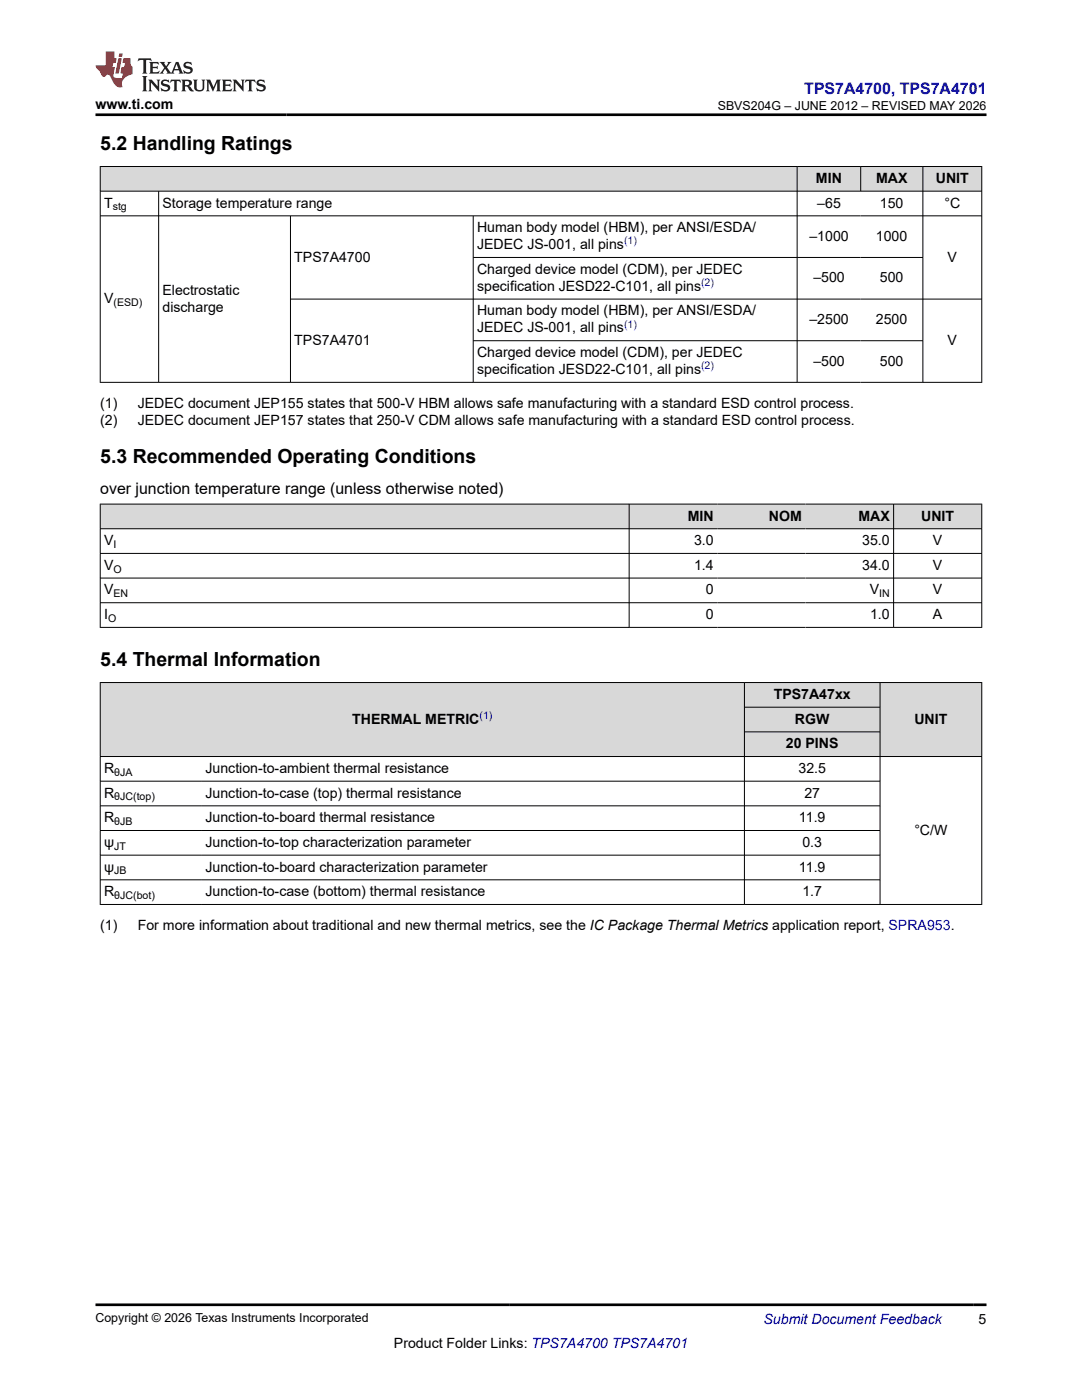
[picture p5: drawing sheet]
<svg xmlns="http://www.w3.org/2000/svg" width="216mm" height="279mm" viewBox="0 0 216 279" stroke-linecap="round" stroke-linejoin="round" font-family="sans-serif">
<defs><g id="words">
<g font-size="3.9">
<text x="20" y="29.9">5.2 Handling Ratings</text>
<text x="20" y="92.3">5.3 Recommended Operating Conditions</text>
<text x="20" y="132.9">5.4 Thermal Information</text>
</g>
<text font-size="3.2" fill="#00f" x="160.5" y="18.7">TPS7A4700, TPS7A4701</text>
<text font-size="3.2" x="20" y="98.5">over junction temperature range (unless otherwise noted)</text>
<g font-size="2.8">
<text x="19.1" y="21.8">www.ti.com</text>
<text x="20.8" y="41.4">T</text>
<text x="32.4" y="41.4">Storage temperature range</text>
<text x="162.8" y="36.5">MIN</text>
<text x="163.1" y="41.4">–65</text>
<text x="174.8" y="36.5">MAX</text>
<text x="175.6" y="41.4">150</text>
<text x="186.7" y="36.5">UNIT</text>
<text x="188.4" y="41.4">°C</text>
<text x="95.2" y="46.3">Human body model (HBM), per ANSI/ESDA/</text>
<text x="58.7" y="52.2">TPS7A4700</text>
<text x="95.2" y="49.7">JEDEC JS-001, all pins</text>
<text x="161.5" y="48">–1000</text>
<text x="174.8" y="48">1000</text>
<text x="189.1" y="52.2">V</text>
<text x="32.4" y="58.8">Electrostatic</text>
<text x="95.2" y="54.7">Charged device model (CDM), per JEDEC</text>
<text x="95.2" y="58">specification JESD22-C101, all pins</text>
<text x="162.3" y="56.3">–500</text>
<text x="175.6" y="56.3">500</text>
<text x="20.8" y="60.5">V</text>
<text x="32.4" y="62.2">discharge</text>
<text x="95.2" y="63">Human body model (HBM), per ANSI/ESDA/</text>
<text x="161.5" y="64.7">–2500</text>
<text x="174.8" y="64.7">2500</text>
<text x="58.7" y="68.8">TPS7A4701</text>
<text x="95.2" y="66.4">JEDEC JS-001, all pins</text>
<text x="95.2" y="71.3">Charged device model (CDM), per JEDEC</text>
<text x="189.1" y="68.8">V</text>
<text x="95.2" y="74.7">specification JESD22-C101, all pins</text>
<text x="162.3" y="73">–500</text>
<text x="175.6" y="73">500</text>
<text x="20" y="81.5">(1)</text>
<text x="27.5" y="81.5">JEDEC document JEP155 states that 500-V HBM allows safe manufacturing with a standard ESD control process.</text>
<text x="20" y="84.8">(2)</text>
<text x="27.5" y="84.8">JEDEC document JEP157 states that 250-V CDM allows safe manufacturing with a standard ESD control process.</text>
<text x="137.3" y="103.9">MIN</text>
<text x="153.4" y="103.9">NOM</text>
<text x="171.3" y="103.9">MAX</text>
<text x="183.8" y="103.9">UNIT</text>
<text x="20.8" y="108.8">V</text>
<text x="20.8" y="113.7">V</text>
<text x="138.5" y="108.8">3.0</text>
<text x="138.5" y="113.7">1.4</text>
<text x="172.1" y="108.8">35.0</text>
<text x="172.1" y="113.7">34.0</text>
<text x="186.2" y="108.8">V</text>
<text x="186.2" y="113.7">V</text>
<text x="20.8" y="118.6">V</text>
<text x="140.9" y="118.6">0</text>
<text x="173.5" y="118.6">V</text>
<text x="186.2" y="118.6">V</text>
<text x="20.8" y="123.6">I</text>
<text x="140.9" y="123.6">0</text>
<text x="173.6" y="123.6">1.0</text>
<text x="186.2" y="123.6">A</text>
<text x="154.4" y="139.5">TPS7A47xx</text>
<text x="70.3" y="144.4">THERMAL METRIC</text>
<text x="156.8" y="149.3">20 PINS</text>
<text x="158.6" y="144.4">RGW</text>
<text x="182.5" y="144.4">UNIT</text>
<text x="20.8" y="154.3">R</text>
<text x="41" y="154.3">Junction-to-ambient thermal resistance</text>
<text x="159.3" y="154.3">32.5</text>
<text x="20.8" y="159.2">R</text>
<text x="41" y="159.2">Junction-to-case (top) thermal resistance</text>
<text x="160.5" y="159.2">27</text>
<text x="20.8" y="164.1">R</text>
<text x="41" y="164.1">Junction-to-board thermal resistance</text>
<text x="159.4" y="164.1">11.9</text>
<text x="182.4" y="166.6">°C/W</text>
<text x="20.8" y="169">ψ</text>
<text x="20.8" y="173.9">ψ</text>
<text x="41" y="169">Junction-to-top characterization parameter</text>
<text x="41" y="173.9">Junction-to-board characterization parameter</text>
<text x="159.4" y="173.9">11.9</text>
<text x="160.1" y="169">0.3</text>
<text x="20.8" y="178.9">R</text>
<text x="41" y="178.9">Junction-to-case (bottom) thermal resistance</text>
<text x="160.1" y="178.9">1.7</text>
<text x="20" y="185.7">(1)</text>
<text x="27.5" y="185.7">For more information about traditional and new thermal metrics, see the IC Package Thermal Metrics application report, SPRA953.</text>
<text x="78.6" y="269">Product Folder Links: TPS7A4700 TPS7A4701</text>
<text x="195.3" y="264.2">5</text>
</g>
<text font-size="2.8" fill="#00f" x="152.4" y="264.2">Submit Document Feedback</text>
<g font-size="2.5">
<text x="143.2" y="21.9">SBVS204G – JUNE 2012 – REVISED MAY 2026</text>
<text x="19.1" y="263.9">Copyright © 2026 Texas Instruments Incorporated</text>
</g>
<g font-size="2.1">
<text x="22.5" y="42">stg</text>
<text x="22.6" y="61.1">(ESD)</text>
<text x="22.6" y="109.4">I</text>
<text x="22.6" y="114.3">O</text>
<text x="22.6" y="119.2">EN</text>
<text x="175.4" y="119.2">IN</text>
<text x="21.6" y="124.1">O</text>
<text x="22.8" y="154.8">θJA</text>
<text x="22.8" y="159.7">θJC(top)</text>
<text x="22.8" y="164.7">θJB</text>
<text x="22.8" y="169.6">JT</text>
<text x="22.8" y="174.5">JB</text>
<text x="22.8" y="179.4">θJC(bot)</text>
</g>
<g font-size="2.1" fill="#00f">
<text x="124.5" y="48.8">(1)</text>
<text x="139.9" y="57.1">(2)</text>
<text x="124.5" y="65.4">(1)</text>
<text x="139.9" y="73.7">(2)</text>
<text x="95.7" y="143.5">(1)</text>
</g>
</g></defs>
<g fill="#d8d8d8">
<path d="M20 33.2h175.9v5h-175.9z" fill-rule="evenodd"/>
<path d="M20.1 33.3h138.9v4.8h-138.9z" fill-rule="evenodd"/>
<path d="M159.1 33.3h12.6v4.8h-12.6z" fill-rule="evenodd"/>
<path d="M171.8 33.3h12.3v4.8h-12.3z" fill-rule="evenodd"/>
<path d="M184.2 33.3h11.6v4.8h-11.6z" fill-rule="evenodd"/>
</g>
<g fill="none" stroke="#000" stroke-width=".2">
<path d="M19.9 33.2h176.1M19.9 38.2h176.1M20 33.2v43.2M31.7 38.2v38.2M159.1 33.2v43.2M171.7 33.2v5M184.1 33.2v43.2M195.9 33.2v43.2M19.9 43.1h176.1M58 43.1v33.3M58 59.7h138M94.4 43.1v33.3"/>
<path d="M94.4 51.4h89.8M94.4 68h89.8M196 76.3h-176.1"/>
</g>
<g fill="#d8d8d8">
<path d="M20 100.6h175.9v4.9h-175.9z" fill-rule="evenodd"/>
<path d="M20.1 100.7h105.4v4.8h-105.4z" fill-rule="evenodd"/>
<path d="M125.6 100.7h17.5v4.8h-17.5z" fill-rule="evenodd"/>
<path d="M143.1 100.7h17.6v4.8h-17.6z" fill-rule="evenodd"/>
<path d="M160.7 100.7h17.5v4.8h-17.5z" fill-rule="evenodd"/>
<path d="M178.4 100.7h17.4v4.8h-17.4z" fill-rule="evenodd"/>
</g>
<path d="M19.9 100.6h176.1M19.9 105.5h176.1M19.9 110.4h176.1M19.9 115.4h176.1M20 100.5v24.8M125.5 100.5v24.8M178.3 100.5v24.8M195.9 100.5v24.8M19.9 120.3h176.1M19.9 125.2h176.1" fill="none" stroke="#000" stroke-width=".2"/>
<g fill="#d8d8d8">
<path d="M20 136.2h175.9v4.9h-175.9z" fill-rule="evenodd"/>
<path d="M20.1 136.3h128.4v14.6h-128.4z" fill-rule="evenodd"/>
<path d="M148.6 136.3h26.9v4.8h-26.9z" fill-rule="evenodd"/>
<path d="M175.7 136.3h20.1v14.6h-20.1z" fill-rule="evenodd"/>
<path d="M148.6 141.2h26.9v4.8h-26.9z" fill-rule="evenodd"/>
<path d="M148.6 146.1h26.9v4.8h-26.9z" fill-rule="evenodd"/>
</g>
<g fill="none" stroke="#000" stroke-width=".2">
<path d="M19.9 136.2h176.1M20 136.2v44.4M148.5 136.2v44.4M175.6 136.2v44.4M195.9 136.2v44.4M19.9 151h176.1M19.9 155.9h155.8M148.5 141.1h27.2M148.5 146.1h27.2M19.9 160.8h155.8M19.9 165.7h155.8M19.9 170.7h155.8"/>
<path d="M19.9 175.6h155.8M196 180.5h-176.1"/>
</g>
<path d="M27.7 11.6l-.2 .6 .5-.2h.6v.1v2.2l-.2 .4h1l-.2-.4v-2.2v-.1h.5l.5 .2-.1-.6zM29.8 12.4l.2 .3v1.6l-.2 .4h1.9l.1-.6a1.08 1.08 0 0 1-1.3 .2v-.7h.6l.4 .2v-.7l-.4 .2h-.6v-.5l.2-.2a1 1 0 0 1 1 .3l-.1-.5zM31.8 12.4l1 1.1-1 1.2h.9l-.2-.2 .4-.8 .5 .8-.2 .2h1.6l-.2-.2 .1-.5h1l.1 .5-.1 .2h.9l-.2-.4-.8-1.9h-.5l-1 2.1-.8-1.1 .9-1h-.8l.2 .2-.5 .6-.3-.6 .1-.2zM35.2 12.8l.4 1h-.8zM36.8 12.5a.65 .65 0 0 0-.2 .7 .65 .65 0 0 0 .6 .5l.7 .1 .1 .3a.79 .79 0 0 1-.7 .4 .79 .79 0 0 1-.7-.5l.1 .7 .2-.1a.93 .93 0 0 0 1.1 0 .93 .93 0 0 0 .4-.9 1.46 1.46 0 0 0-1.2-.6l-.1-.3a1.09 1.09 0 0 1 1.2 .2l-.2-.6-.1 .1-.6-.2zM28.4 15.2l.2 .4v2.2l-.2 .4h1l-.2-.4v-2.2l.2-.4zM29.6 15.9l.2 .4v1.5l-.2 .4h.8l-.3-.4v-1.3l1.7 1.8v-2l.2-.4h-.8l.2 .2 .1 1.1-1.2-1.3zM32.3 16a.65 .65 0 0 0-.2 .8 .65 .65 0 0 0 .7 .4l.6 .2 .1 .2a.79 .79 0 0 1-.7 .4 .79 .79 0 0 1-.7-.5l.1 .7 .2-.1a.93 .93 0 0 0 1.1 .1 .93 .93 0 0 0 .4-1 1.46 1.46 0 0 0-1.2-.5l-.1-.4a1.09 1.09 0 0 1 1.2 .2l-.2-.6-.1 .1-.6-.1zM34.1 15.9l-.1 .6a.63 .63 0 0 1 .7-.3l.1 1.6-.3 .4h1l-.2-.4v-1.6a.66 .66 0 0 1 .8 .3l-.1-.6zM36.2 15.9l.2 .4v1.5l-.2 .4h.9l-.2-.2v-.7h.5l.1 .2a.79 .79 0 0 0 1.2 .6l-1-.9a.61 .61 0 0 0 .6-.6 .61 .61 0 0 0-.5-.7zM36.9 16.2h.2a.47 .47 0 0 1 .5 .1 .47 .47 0 0 1 .1 .5l-.2 .1-.6 .1zM38.5 15.9l.2 .2a2.27 2.27 0 0 0 .4 2 1.04 1.04 0 0 0 1.7-.7v-1.3l.2-.2h-.8l.2 .4v1.1a.6 .6 0 0 1-.6 .6 .6 .6 0 0 1-.6-.6v-1.1l.3-.4zM41.1 15.9l.2 .4v1.5l-.2 .4h.7l-.2-.4v-1.4l.9 1.9 .8-1.9v1.4l-.2 .4h1l-.3-.4v-1.5l.3-.4h-.8l-.7 1.5-.7-1.5zM44.3 15.9l.2 .4v1.5l-.2 .4h1.9l.1-.6a1.09 1.09 0 0 1-1.3 .2v-.7h.6l.4 .2v-.6l-.4 .2h-.6v-.6l.2-.1a1.01 1.01 0 0 1 1 .3l-.1-.6zM46.4 15.9l.3 .4v1.5l-.3 .4h.8l-.2-.4v-1.3l1.6 1.8v-2l.2-.4h-.7l.2 .2v1.1l-1.2-1.3zM49 15.9l-.1 .6a.63 .63 0 0 1 .8-.3v1.6l-.3 .4h1l-.2-.4v-1.6a.66 .66 0 0 1 .8 .3l-.1-.6zM51.4 16a.65 .65 0 0 0-.2 .8 .65 .65 0 0 0 .6 .4l.6 .2 .2 .2a.79 .79 0 0 1-.8 .4 .79 .79 0 0 1-.6-.5l.1 .7 .2-.1a.93 .93 0 0 0 1 .1 .93 .93 0 0 0 .5-1 1.46 1.46 0 0 0-1.3-.5l-.1-.4a1.09 1.09 0 0 1 1.3 .2l-.2-.6-.2 .1-.5-.1z" fill="#231f20"/>
<path d="M21.1 10.3v2.7h-2v.4l.9 1a.95 .95 0 0 0 .9 .9 .59 .59 0 0 1 .6-.4 .59 .59 0 0 1 .5 .3l.4 .8a1.59 1.59 0 0 0 2.1 1.4 1.61 1.61 0 0 1 1-2.3l1-.3-.1-1.5a1.59 1.59 0 0 1-.4-1.7h-1.4l-.2 .9h.5l-.1 .9h-.5l-.2 .9v.3l.4 .1-.2 .9h-.6a.73 .73 0 0 1-1.1-.7l.3-1.5h-.5l.2-.9h.5l.2-.9h-.5v-1.3zM23.6 11.6l-.6 3.1h.7l.6-3.1zM23.8 10.7l-.1 .6h.7l.1-.6z" fill="#ed1c24"/>
<path d="M19.1 22.9h177.8M19.1 260.4h177.8" fill="none" stroke="#000" stroke-width=".53"/>
<use href="#words"/>
</svg>
